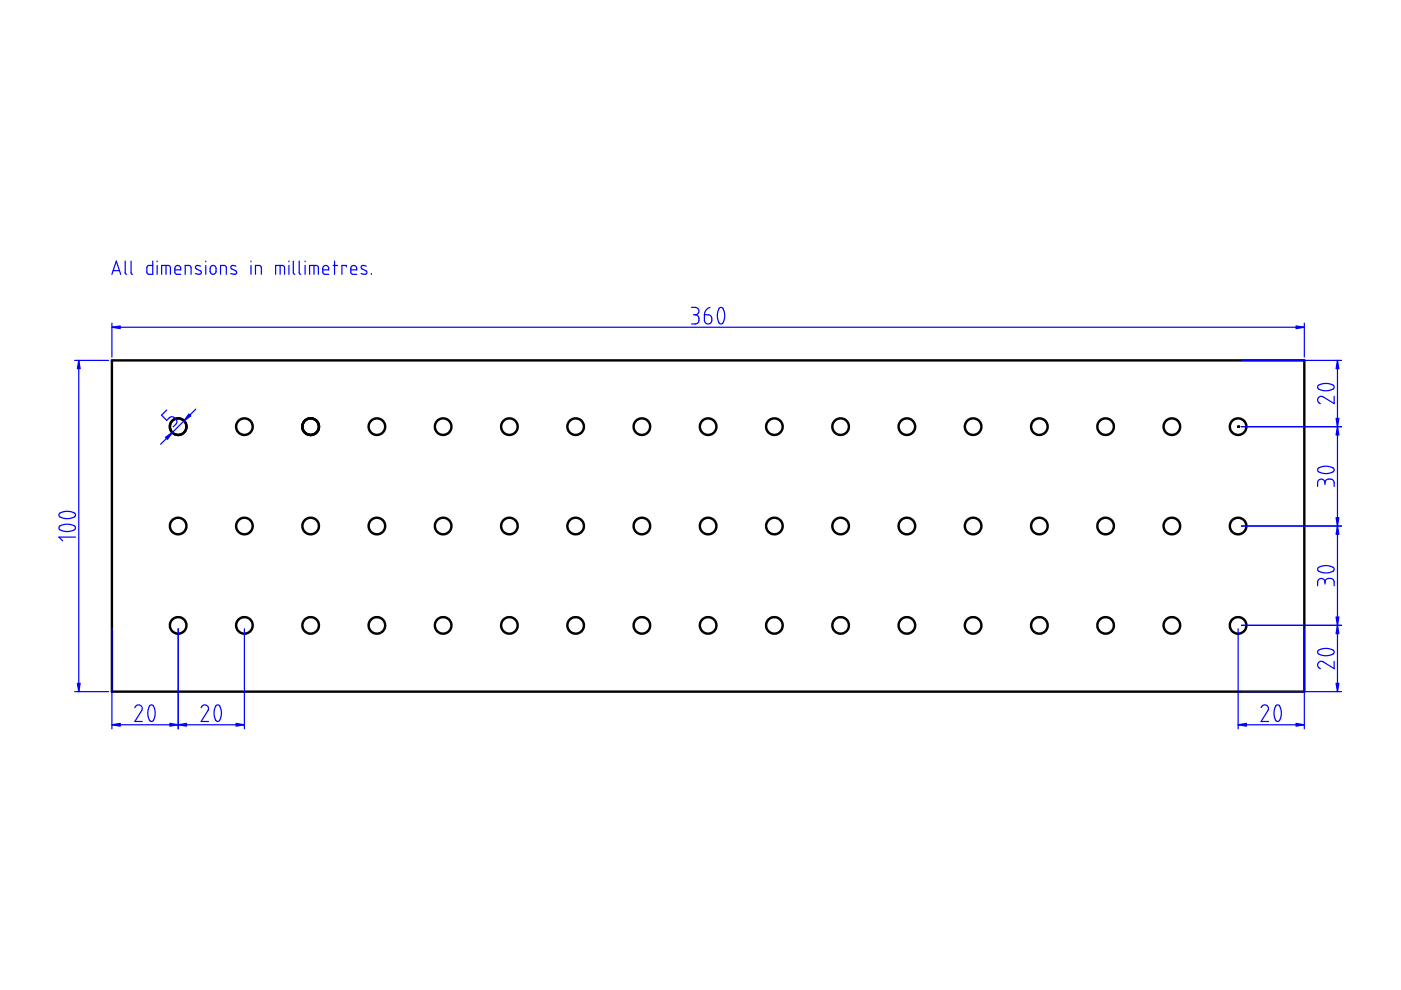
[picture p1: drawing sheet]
<svg xmlns="http://www.w3.org/2000/svg" width="297mm" height="210mm" viewBox="0 0 297 210" stroke-linecap="round" stroke-linejoin="round" font-family="sans-serif">
<g fill="none" stroke="#000001" stroke-width=".51">
<path d="M23.7 76.4h252.8v70.2h-252.8z"/>
<circle cx="37.8" cy="90.5" r="1.76"/>
<circle cx="51.8" cy="90.5" r="1.76"/>
<circle cx="65.9" cy="90.5" r="1.76"/>
<circle cx="79.9" cy="90.5" r="1.75"/>
<circle cx="94" cy="90.5" r="1.76"/>
<circle cx="108" cy="90.5" r="1.75"/>
<circle cx="122" cy="90.5" r="1.76"/>
<circle cx="136.1" cy="90.5" r="1.75"/>
<circle cx="150.1" cy="90.5" r="1.76"/>
<circle cx="164.2" cy="90.5" r="1.76"/>
<circle cx="178.2" cy="90.5" r="1.75"/>
<circle cx="192.3" cy="90.5" r="1.76"/>
<circle cx="206.3" cy="90.5" r="1.75"/>
<circle cx="220.4" cy="90.5" r="1.76"/>
<circle cx="234.4" cy="90.5" r="1.75"/>
<circle cx="248.5" cy="90.5" r="1.76"/>
<circle cx="262.5" cy="90.5" r="1.76"/>
<circle cx="37.8" cy="111.5" r="1.76"/>
<circle cx="79.9" cy="111.5" r="1.75"/>
<circle cx="94" cy="111.5" r="1.76"/>
<circle cx="192.3" cy="111.5" r="1.76"/>
<circle cx="206.3" cy="111.5" r="1.75"/>
<circle cx="220.4" cy="111.5" r="1.76"/>
<circle cx="234.4" cy="111.5" r="1.75"/>
<circle cx="248.5" cy="111.5" r="1.76"/>
<circle cx="262.5" cy="111.5" r="1.76"/>
<circle cx="51.8" cy="132.6" r="1.76"/>
<circle cx="94" cy="132.6" r="1.76"/>
<circle cx="192.3" cy="132.6" r="1.76"/>
<circle cx="206.3" cy="132.6" r="1.75"/>
<circle cx="220.4" cy="132.6" r="1.76"/>
<circle cx="234.4" cy="132.6" r="1.75"/>
<circle cx="248.5" cy="132.6" r="1.76"/>
<circle cx="262.5" cy="132.6" r="1.76"/>
</g>
<circle cx="262.5" cy="90.5" r=".25" fill="#000001" stroke-dasharray=".5 1"/>
<g fill="none" stroke="#000001" stroke-width=".51">
<circle cx="51.8" cy="111.5" r="1.76"/>
<circle cx="65.9" cy="111.5" r="1.76"/>
<circle cx="108" cy="111.5" r="1.75"/>
<circle cx="122" cy="111.5" r="1.76"/>
<circle cx="136.1" cy="111.5" r="1.75"/>
<circle cx="150.1" cy="111.5" r="1.76"/>
<circle cx="164.2" cy="111.5" r="1.76"/>
<circle cx="178.2" cy="111.5" r="1.75"/>
<circle cx="37.8" cy="132.6" r="1.76"/>
<circle cx="65.9" cy="132.6" r="1.76"/>
<circle cx="79.9" cy="132.6" r="1.75"/>
<circle cx="108" cy="132.6" r="1.75"/>
<circle cx="122" cy="132.6" r="1.76"/>
<circle cx="136.1" cy="132.6" r="1.75"/>
<circle cx="150.1" cy="132.6" r="1.76"/>
<circle cx="164.2" cy="132.6" r="1.76"/>
<circle cx="178.2" cy="132.6" r="1.75"/>
</g>
<g fill="none" stroke="#00f" stroke-width=".25">
<path d="M23.7 58.2l1-2.8 .9 2.8M24 57.4h1.3M26.5 55.4v2.5l.3 .3M27.8 55.4v2.5l.3 .3M32.4 55.4v2.8l-1.1-.1-.2-.4 .1-1.2 .3-.2h.9M33.3 55.4v.1M33.3 56.3v1.9M34.3 58.2v-1.9h1.4l.3 .2 .1 1.7M35.2 56.3v1.9M37.1 57.2h1.2v-.5l-.3-.4h-.4l-.4 .2-.1 1.2 .3 .4 .9 .1M39.3 58.2v-1.9h.8l.3 .2 .1 1.7M42.5 56.4l-.8-.1-.2 .2-.1 .3 1.1 .6 .2 .3v.3l-.4 .2-.9-.2"/>
<path d="M43.6 55.4v.1M43.6 56.3v1.9M44.8 56.4l.6-.1 .4 .4v1l-.5 .4h-.4l-.3-.4v-.8zM46.8 58.2v-1.9h.8l.3 .2 .1 1.7M50 56.4l-.8-.1-.2 .2-.1 .3 .1 .2 1 .4 .1 .6-.3 .2-.9-.2M53.2 55.4v.1M53.2 56.3v1.9M54.2 58.2v-1.9h.8l.4 .2v1.7M58.4 58.2v-1.9l1.8 .1 .1 .3v1.5M59.4 56.3v1.9M61.3 55.4v.1M61.3 56.3v1.9"/>
<path d="M62.2 55.4v2.4l.3 .4M63.4 55.4v2.4l.4 .4M64.7 55.4v.1M64.7 56.3v1.9M65.6 58.2v-1.9h1.5l.3 .2 .1 1.7M66.6 56.3v1.9M68.4 57.2h1.3v-.5l-.3-.4h-.4l-.4 .2-.2 1.2 .3 .4 1 .1M70.6 56.3h1M70.9 55.4v2.8M73.4 56.6v-.3h-.9v1.9M74.4 57.2h1.2v-.5l-.3-.3-.5-.1-.4 .3v1.2l.3 .3 .9 .1M77.6 56.4l-.7-.1-.3 .2v.3l.1 .2 .9 .4 .2 .6-.4 .2-.8-.2"/>
<path d="M78.7 58v.2M15.8 76.4h7.2M16.7 76.4v70.2M23.7 69.4h252.8M23.7 68.5v7.2M146.6 65.2h1.1l.4 .4v.7l-.3 .3-.4 .1M147 66.7h.4M147.4 66.7l.4 .2 .3 .3v1l-.4 .4-1.1 .1M149.4 66.7l.9 .1 .5 .3 .1 .9-.3 .5-.6 .2-.4-.2-.2-.5zM150.5 65.2l-.8 .6-.3 .9M152.5 65.3l.4-.1 .4 .2 .3 1.1-.1 1.3-.2 .7-.3 .2-.5-.2-.4-1.2v-1zM263.2 76.4h21.2"/>
<path d="M276.5 68.5v7.2M283.6 76.4v70.2M35.3 86.9l-1.1 1.1 1.1 1.1 .8-.7h.5l.4 .2 .5 .5v.4l-.1 .4-.7 .6M41.5 86.7l-7.4 7.5M263.2 90.5h21.2M279.5 99.3l.8-.4h1.3l1.1 .3 .2 .5-.2 .3-.7 .3-1.3 .1-1.2-.4-.1-.3zM279.5 81.7l.8-.3 1.2-.1 1.2 .4 .2 .4-.2 .4-.6 .2-1.5 .1-1.2-.4v-.4zM282.9 84v1.6l-2.5-1.5h-.7l-.3 .4v.4l.1 .4 .5 .3M12.6 108.9l1-.4 1-.1 1.2 .4 .2 .5-.2 .3-.5 .2-1.4 .2-1.2-.4-.2-.4zM12.7 111.5l.9-.3h1.1l1.1 .3 .2 .5-.2 .3-.5 .2-1.5 .2-1.2-.5-.1-.4zM16 113.9h-3.5l.8 .8M263.2 111.5h21.2"/>
<path d="M280.9 102.4l-.4-.7h-.7l-.4 .5v.9M280.9 102.4l.2-.5 .3-.3h1l.4 .5 .1 1M280.9 102.4v.3M23.7 133.3v21.2M37.8 133.3v21.2M51.8 133.3v21.2M262.5 133.3v21.2M263.2 132.6h21.2M276.5 133.3v21.2M279.5 137.9l.9-.4h1.2l1.1 .4 .2 .4-.2 .3-.7 .3-1.2 .1-1.3-.4-.1-.3zM279.5 120.4l1-.4 1-.1 1.2 .4 .2 .5-.2 .3-.6 .2-1.3 .2-1.3-.4-.1-.3zM280.9 123.4l-.3-.6-.7-.1-.5 .4v1.1"/>
<path d="M280.9 123.4l.1-.4 .3-.3h1l.5 .5 .1 1M280.9 123.4v.4M15.8 146.6h7.2M23.7 153.7h28.1M28.6 150l.4-.5h.5l.4 .1 .3 .5-.1 .4-1.5 2.5h1.6M31.7 149.6l.5-.1 .3 .1 .4 1.3-.2 1.6-.3 .3-.3 .2-.5-.4-.3-1 .1-1zM42.7 150l.3-.4 .6-.1 .4 .1 .2 .6-.1 .4-1.4 2.4h1.5M45.8 149.6l.3-.1 .4 .1 .4 1.2-.1 1.5-.3 .5-.3 .2-.4-.2-.4-1.1v-1.2zM262.5 153.7h14M263.2 146.6h21.2M267.4 150l.3-.4 .6-.1 .5 .2 .1 .4-.1 .5-1.4 2.4h1.5M270.5 149.6l.3-.1 .5 .1 .4 1.2-.2 1.5-.2 .5-.4 .2-.5-.4-.3-1 .1-1z"/>
<path d="M282.9 140.2v1.6l-2.4-1.5h-.6l-.4 .3-.1 .5 .1 .4 .5 .3"/>
</g>
<g fill="#00f" stroke="#00f" stroke-width=".25">
<path d="M16.7 76.4l.3 1.8h-.6z"/>
<path d="M16.4 144.9h.6l-.3 1.7z"/>
<path d="M23.7 69.4l1.8-.3v.6z"/>
<path d="M274.8 69.1l1.7 .3-1.7 .3z"/>
<path d="M36 153.4l1.8 .3-1.8 .3z"/>
<path d="M23.7 153.7l1.8-.3v.6z"/>
<path d="M283.6 76.4l.3 1.8h-.6z"/>
<path d="M283.3 88.7h.6l-.3 1.8z"/>
<path d="M283.6 90.5l.3 1.7h-.6z"/>
<path d="M283.3 109.8h.6l-.3 1.7z"/>
<path d="M283.6 111.5l.3 1.8h-.6z"/>
<path d="M283.3 130.8h.6l-.3 1.8z"/>
<path d="M283.6 132.6l.3 1.7h-.6z"/>
<path d="M283.3 144.9h.6l-.3 1.7z"/>
<path d="M40 87.8l.5 .4-1.5 1z"/>
<path d="M35.1 92.7l1.4-1-1 1.5z"/>
<path d="M262.5 153.7l1.8-.3v.6z"/>
<path d="M274.8 153.4l1.7 .3-1.7 .3z"/>
<path d="M37.8 153.7l1.7-.3v.6z"/>
<path d="M50.1 153.4l1.7 .3-1.7 .3z"/>
</g>
</svg>
